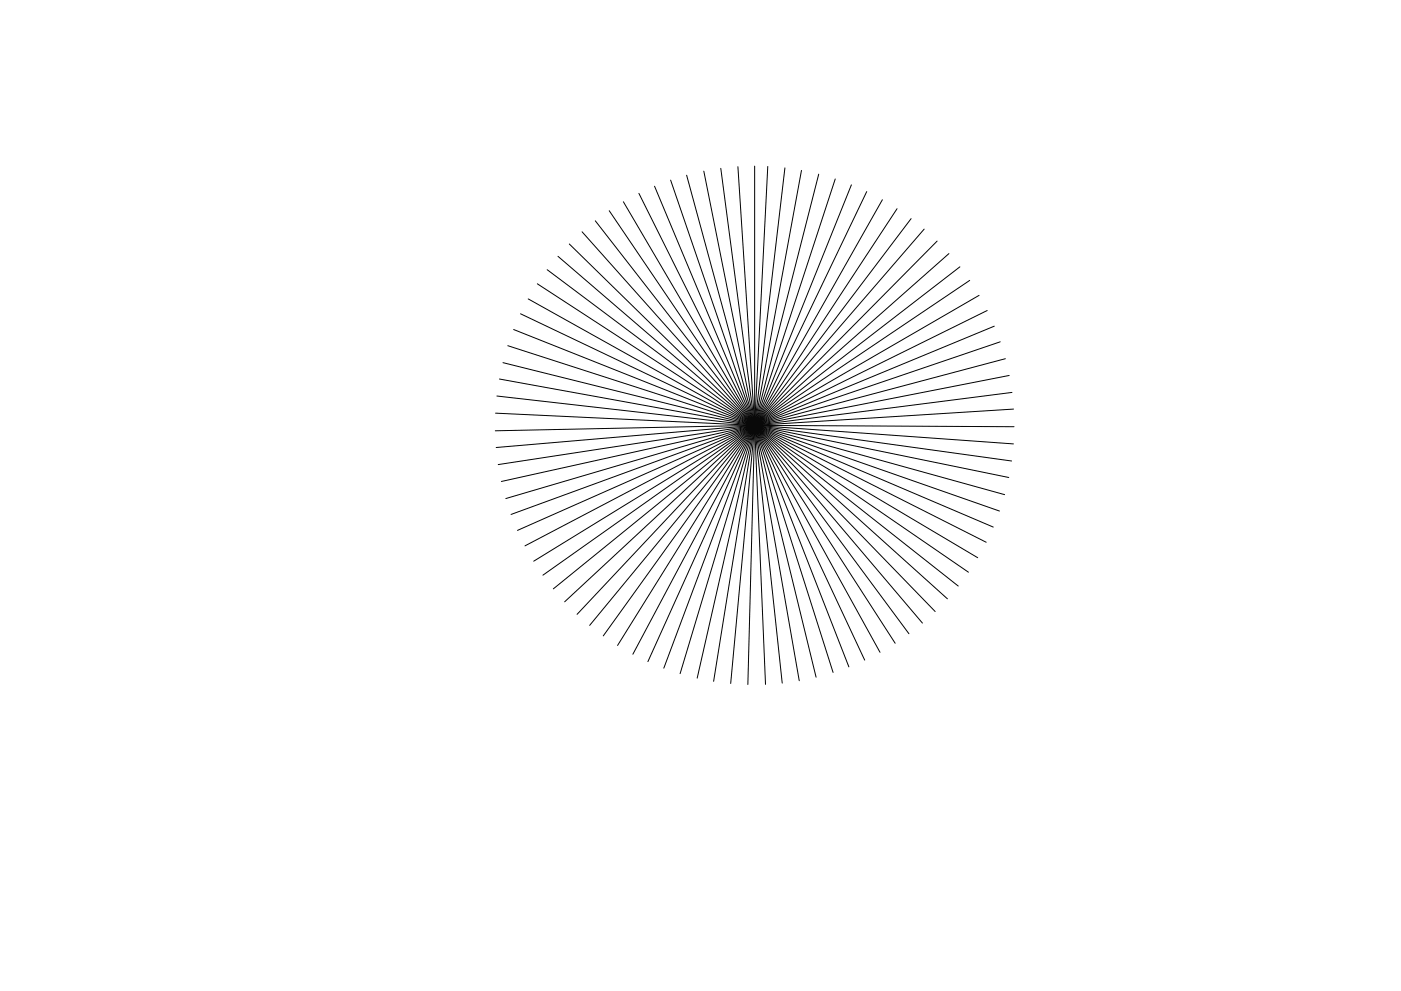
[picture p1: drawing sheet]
<svg xmlns="http://www.w3.org/2000/svg" width="297mm" height="210mm" viewBox="0 0 297 210" stroke-linecap="round" stroke-linejoin="round" font-family="sans-serif">
<g fill="none" stroke="#000" stroke-width=".21">
<path d="M138.8 39.5l21.2 50.7M142.2 38.2l17.8 52M145.6 37.2l14.4 53M149.2 36.3l10.8 53.9M152.8 35.7l7.2 54.5M156.5 35.4l3.5 54.8M160 35.2v55M162.8 35.3l-2.8 54.9M166.4 35.6l-6.4 54.6M169.9 36.2l-9.9 54M173.6 37l-13.6 53.2M177.1 38l-17.1 52.2"/>
<path d="M180.5 39.2l-20.5 51M116 57.2l44 33M118.3 54.4l41.7 35.8M120.7 51.8l39.3 38.4M123.4 49.2l36.6 41M126.2 46.8l33.8 43.4M129.2 44.7l30.8 45.5M132.2 42.8l27.8 47.4M135.5 41l24.5 49.2M183.8 40.6l-23.8 49.6M187.1 42.4l-27.1 47.8M190.2 44.3l-30.2 45.9"/>
<path d="M193.2 46.4l-33.2 43.8M195.9 48.6l-35.9 41.6M198.7 51.2l-38.7 39M201.2 53.8l-41.2 36.4M203.5 56.6l-43.5 33.6M205.6 59.5l-45.6 30.7M106.6 76.9l53.4 13.3M107.7 73.3l52.3 16.9M108.9 69.9l51.1 20.3M110.4 66.6l49.6 23.6M112 63.4l48 26.8M113.9 60.2l46.1 30"/>
<path d="M207.6 62.7l-47.6 27.5M209.3 65.9l-49.3 24.3M210.8 69.2l-50.8 21M212.1 72.5l-52.1 17.7M213.2 76.1l-53.2 14.1M214 79.7l-54 10.5M105.1 87.7l54.9 2.5M105.4 84l54.6 6.2M105.9 80.4l54.1 9.8M160 90.2l54.5 7.6M160 90.2l55 .3M160 90.2l53.9 11.1"/>
<path d="M160 90.2l54.9 4M160 90.2l50.6 21.6M160 90.2l53 14.7M160 90.2l49.1 24.8M160 90.2l51.9 18.2M160 90.2l-35 42.5M160 90.2l-29.1 46.7M160 90.2l-37.6 40.1M160 90.2l-32.1 44.7M160 90.2l-44.9 31.8M160 90.2l-40.3 37.5M160 90.2l-25.8 48.6"/>
<path d="M160 90.2l-8.7 54.4M160 90.2l-1.4 55M160 90.2l-15.8 52.7M160 90.2l-22.6 50.2M160 90.2l-12.2 53.7M160 90.2l-5.1 54.8M160 90.2l-19.3 51.6M160 90.2l32.7 44.3M160 90.2l5.8 54.7M160 90.2l29.8 46.3M160 90.2l26.6 48.2M160 90.2l20 51.3"/>
<path d="M160 90.2l16.6 52.5M160 90.2l43.2 34.1M160 90.2l23.3 49.9M160 90.2l38.3 39.5M160 90.2l13 53.5M160 90.2l47.3 28.1M160 90.2l40.9 36.9M160 90.2l35.6 42M160 90.2l9.5 54.2M160 90.2l2.3 55M160 90.2l45.3 31.2M160 90.2l-46.8 28.9"/>
<path d="M160 90.2l-42.7 34.7M160 90.2l-55 1.2M160 90.2l-51.7 18.9M160 90.2l-48.7 25.6M160 90.2l-53.7 12M160 90.2l-54.8 4.7M160 90.2l-52.8 15.6M160 90.2l-50.3 22.3M160 90.2l-54.4 8.4M214.6 83.3l-54.6 6.9M214.9 86.8l-54.9 3.4"/>
</g>
</svg>
